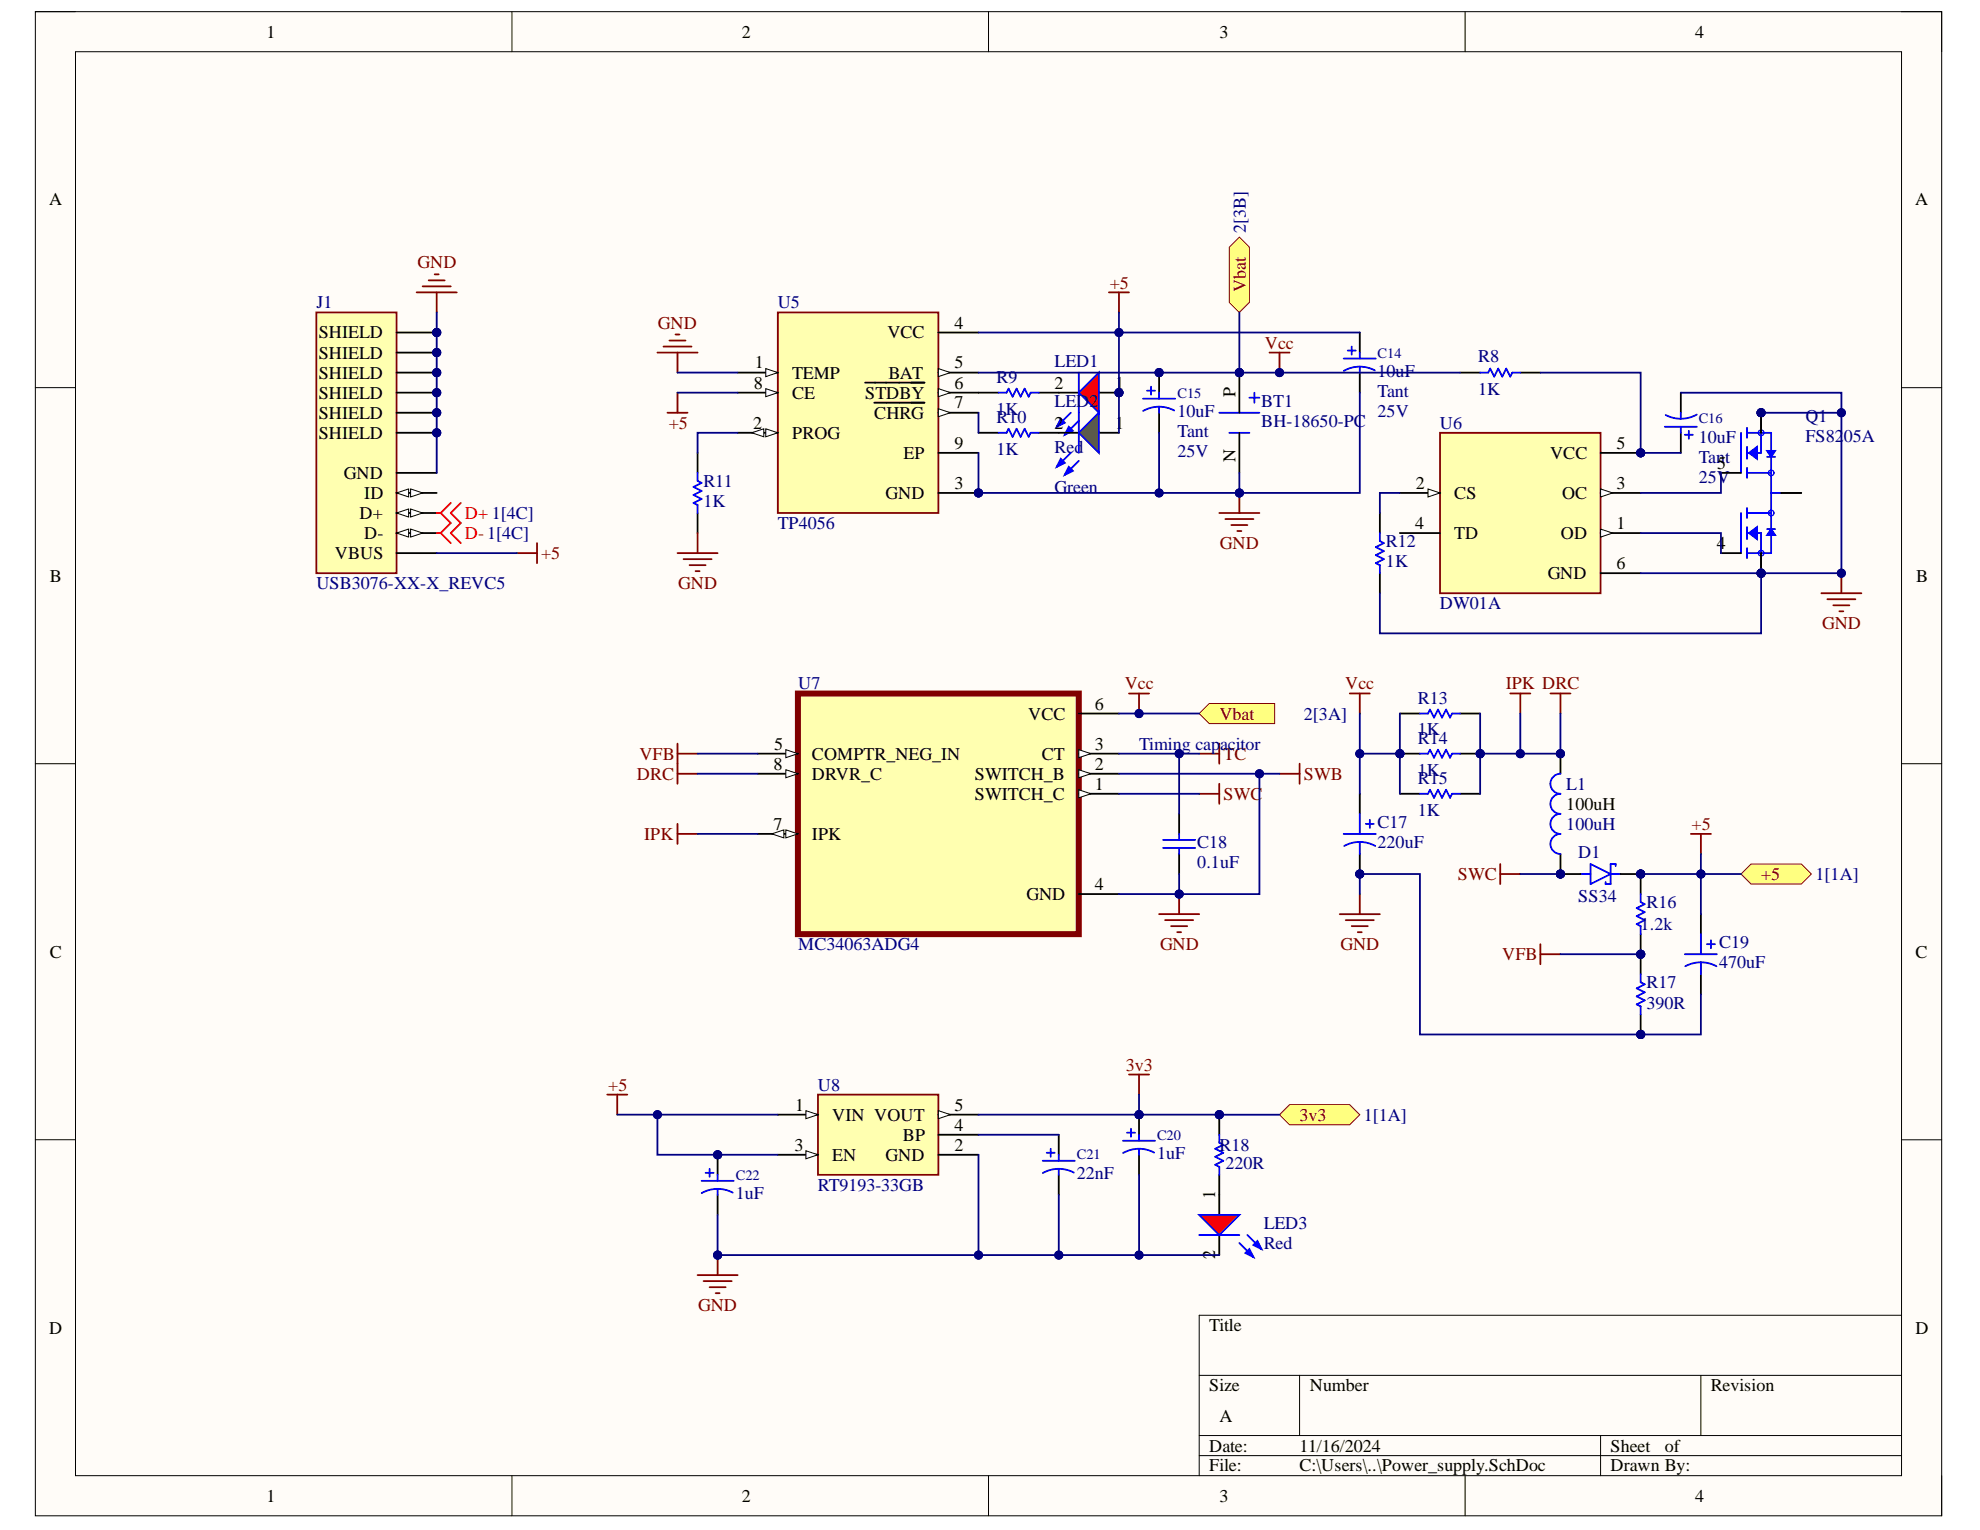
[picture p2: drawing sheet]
<svg xmlns="http://www.w3.org/2000/svg" width="279mm" height="216mm" viewBox="0 0 279 216" stroke-linecap="round" stroke-linejoin="round" font-family="sans-serif">
<defs><g id="words">
<g font-size="2.5">
<text x="37.6" y="5.3">1</text>
<text x="104.7" y="5.3">2</text>
<text x="172.1" y="5.3">3</text>
<text x="239.2" y="5.3">4</text>
<text x="6.9" y="29">A</text>
<text x="270.2" y="29">A</text>
<text x="45" y="47.8">SHIELD</text>
<text x="125.2" y="47.8">VCC</text>
<text x="134.7" y="46.4">4</text>
<text x="45" y="53.4">SHIELD</text>
<text x="45" y="50.6">SHIELD</text>
<text x="106.5" y="52">1</text>
<text x="111.8" y="53.4">TEMP</text>
<text x="125.4" y="53.4">BAT</text>
<text x="134.7" y="52">5</text>
<text x="45" y="59.1">SHIELD</text>
<text x="45" y="56.3">SHIELD</text>
<text x="106.4" y="54.9">8</text>
<text x="111.8" y="56.3">CE</text>
<text x="122.1" y="56.3">STDBY</text>
<text x="123.4" y="59.1">CHRG</text>
<text x="134.7" y="54.9">6</text>
<text x="134.7" y="57.6">7</text>
<text x="148.8" y="54.9">2</text>
<text x="157.4" y="54.9">1</text>
<text x="174.3" y="56" transform="rotate(-90 174.3 56)">P</text>
<text x="45" y="62">SHIELD</text>
<text x="106.3" y="60.5">2</text>
<text x="111.8" y="62">PROG</text>
<text x="127.5" y="64.7">EP</text>
<text x="134.7" y="63.3">9</text>
<text x="148.8" y="60.5">2</text>
<text x="157.4" y="60.5">1</text>
<text x="174.3" y="65.2" transform="rotate(-90 174.3 65.2)">N</text>
<text x="218.7" y="64.7">VCC</text>
<text x="228.1" y="63.3">5</text>
<text x="48.5" y="67.6">GND</text>
<text x="51.4" y="70.4">ID</text>
<text x="125" y="70.4">GND</text>
<text x="134.7" y="69">3</text>
<text x="199.8" y="69">2</text>
<text x="205.2" y="70.4">CS</text>
<text x="220.4" y="70.4">OC</text>
<text x="228.1" y="69">3</text>
<text x="242.3" y="66.2">5</text>
<text x="50.7" y="73.3">D+</text>
<text x="51.4" y="76.1">D-</text>
<text x="199.7" y="74.6">4</text>
<text x="205.2" y="76.1">TD</text>
<text x="220.3" y="76.1">OD</text>
<text x="228.1" y="74.6">1</text>
<text x="242.2" y="77.5">4</text>
<text x="7" y="82.1">B</text>
<text x="47.3" y="78.9">VBUS</text>
<text x="218.4" y="81.7">GND</text>
<text x="228.1" y="80.3">6</text>
<text x="270.4" y="82.1">B</text>
<text x="145.1" y="101.6">VCC</text>
<text x="154.5" y="100.2">6</text>
<text x="109.2" y="105.8">5</text>
<text x="114.6" y="107.2">COMPTR_NEG_IN</text>
<text x="147" y="107.2">CT</text>
<text x="154.5" y="105.8">3</text>
<text x="109.2" y="108.6">8</text>
<text x="114.6" y="110">DRVR_C</text>
<text x="137.6" y="110">SWITCH_B</text>
<text x="137.6" y="112.8">SWITCH_C</text>
<text x="154.5" y="108.6">2</text>
<text x="154.5" y="111.5">1</text>
<text x="109.2" y="117.1">7</text>
<text x="114.6" y="118.5">IPK</text>
<text x="221" y="114.3">100uH</text>
<text x="154.5" y="125.6">4</text>
<text x="144.8" y="127">GND</text>
<text x="7" y="135.1">C</text>
<text x="270.3" y="135.1">C</text>
<text x="112.2" y="156.8">1</text>
<text x="117.4" y="158.1">VIN VOUT</text>
<text x="127.4" y="161">BP</text>
<text x="134.7" y="156.8">5</text>
<text x="134.7" y="159.6">4</text>
<text x="112.1" y="162.4">3</text>
<text x="117.4" y="163.8">EN</text>
<text x="125" y="163.8">GND</text>
<text x="134.7" y="162.4">2</text>
<text x="171.5" y="169.2" transform="rotate(-90 171.5 169.2)">1</text>
<text x="171.5" y="177.7" transform="rotate(-90 171.5 177.7)">2</text>
<text x="6.9" y="188.2">D</text>
<text x="170.6" y="187.9">Title</text>
<text x="270.3" y="188.2">D</text>
<text x="170.6" y="196.3">Size</text>
<text x="184.8" y="196.3">Number</text>
<text x="241.4" y="196.3">Revision</text>
<text x="172.1" y="200.6">A</text>
<text x="170.6" y="204.9">Date:</text>
<text x="170.6" y="207.6">File:</text>
<text x="183.4" y="204.9">11/16/2024</text>
<text x="183.4" y="207.6">C:\Users\..\Power_supply.SchDoc</text>
<text x="227.3" y="204.9">Sheet</text>
<text x="227.3" y="207.6">Drawn By:</text>
<text x="234.9" y="204.9">of</text>
<text x="37.6" y="212">1</text>
<text x="104.7" y="212">2</text>
<text x="172.1" y="212">3</text>
<text x="239.2" y="212">4</text>
</g>
<g font-size="2.5" fill="#000080">
<text x="175.8" y="32.9" transform="rotate(-90 175.8 32.9)">2[3B]</text>
<text x="44.6" y="43.5">J1</text>
<text x="109.7" y="43.5">U5</text>
<text x="148.8" y="51.7">LED1</text>
<text x="194.4" y="53.2">10uF</text>
<text x="208.6" y="51.1">R8</text>
<text x="140.6" y="58.6">1K</text>
<text x="140.6" y="54">R9</text>
<text x="140.6" y="59.7">R10</text>
<text x="148.8" y="57.4">LED2</text>
<text x="166.1" y="58.8">10uF</text>
<text x="178" y="57.4">BT1</text>
<text x="194.4" y="56">Tant</text>
<text x="194.4" y="58.8">25V</text>
<text x="208.6" y="55.7">1K</text>
<text x="254.8" y="59.5">Q1</text>
<text x="140.6" y="64.2">1K</text>
<text x="148.8" y="63.9">Red</text>
<text x="166.1" y="61.6">Tant</text>
<text x="166.1" y="64.5">25V</text>
<text x="178" y="60.3">BH-18650-PC</text>
<text x="203.2" y="60.5">U6</text>
<text x="239.7" y="65.3">Tant</text>
<text x="239.7" y="62.5">10uF</text>
<text x="254.8" y="62.4">FS8205A</text>
<text x="99.3" y="71.6">1K</text>
<text x="99.3" y="68.7">R11</text>
<text x="148.8" y="69.6">Green</text>
<text x="239.7" y="68.1">25V</text>
<text x="109.7" y="74.6">TP4056</text>
<text x="195.6" y="77.2">R12</text>
<text x="44.6" y="83.2">USB3076-XX-X_REVC5</text>
<text x="195.6" y="80">1K</text>
<text x="203.2" y="86">DW01A</text>
<text x="112.6" y="97.3">U7</text>
<text x="184" y="101.6">2[3A]</text>
<text x="200.1" y="99.3">R13</text>
<text x="160.7" y="105.8">Timing capacitor</text>
<text x="200.1" y="103.8">1K</text>
<text x="200.1" y="105">R14</text>
<text x="200.1" y="109.4">1K</text>
<text x="200.1" y="110.6">R15</text>
<text x="221" y="111.5">L1</text>
<text x="168.9" y="119.7">C18</text>
<text x="194.4" y="119.7">220uF</text>
<text x="194.4" y="116.8">C17</text>
<text x="200.1" y="115.1">1K</text>
<text x="221" y="117.1">100uH</text>
<text x="168.9" y="122.5">0.1uF</text>
<text x="222.7" y="121.1">D1</text>
<text x="256.2" y="124.2">1[1A]</text>
<text x="222.7" y="127.3">SS34</text>
<text x="231.5" y="131.2">1.2k</text>
<text x="232.4" y="128.1">R16</text>
<text x="112.6" y="134.1">MC34063ADG4</text>
<text x="242.6" y="136.7">470uF</text>
<text x="242.6" y="133.8">C19</text>
<text x="232.4" y="142.3">390R</text>
<text x="232.4" y="139.4">R17</text>
<text x="115.4" y="153.9">U8</text>
<text x="192.4" y="158.1">1[1A]</text>
<text x="151.9" y="166.3">22nF</text>
<text x="163.3" y="163.5">1uF</text>
<text x="172.1" y="162.4">R18</text>
<text x="172.9" y="165">220R</text>
<text x="103.8" y="169.2">1uF</text>
<text x="115.4" y="168.1">RT9193-33GB</text>
<text x="178.3" y="173.4">LED3</text>
<text x="178.3" y="176.3">Red</text>
</g>
<g font-size="2.5" fill="#800000">
<text x="58.9" y="37.9">GND</text>
<text x="156.6" y="40.7">+5</text>
<text x="175.8" y="41.2" transform="rotate(-90 175.8 41.2)">Vbat</text>
<text x="92.8" y="46.4">GND</text>
<text x="178.5" y="49.2">Vcc</text>
<text x="94.4" y="60.5">+5</text>
<text x="172.1" y="77.5">GND</text>
<text x="76.4" y="78.9">+5</text>
<text x="95.7" y="83.2">GND</text>
<text x="257.1" y="88.8">GND</text>
<text x="158.7" y="97.3">Vcc</text>
<text x="172.1" y="101.6">Vbat</text>
<text x="189.8" y="97.3">Vcc</text>
<text x="212.5" y="97.3">IPK DRC</text>
<text x="90.2" y="107.2">VFB</text>
<text x="172.7" y="107.2">TC</text>
<text x="89.9" y="110">DRC</text>
<text x="172.7" y="112.8">SWC</text>
<text x="184" y="110">SWB</text>
<text x="90.9" y="118.5">IPK</text>
<text x="238.7" y="117.1">+5</text>
<text x="205.7" y="124.2">SWC</text>
<text x="248.5" y="124.2">+5</text>
<text x="163.7" y="134.1">GND</text>
<text x="189.1" y="134.1">GND</text>
<text x="212" y="135.5">VFB</text>
<text x="85.8" y="153.9">+5</text>
<text x="158.9" y="151.1">3v3</text>
<text x="183.4" y="158.1">3v3</text>
<text x="98.5" y="185">GND</text>
</g>
<g font-size="2.5" fill="#f00">
<text x="65.6" y="73.3">D+ 1[4C]</text>
<text x="65.6" y="76.1">D-1[4C]</text>
</g>
<g font-size="2" fill="#000080">
<text x="194.4" y="50.5">C14</text>
<text x="166.1" y="56.1">C15</text>
<text x="239.7" y="59.8">C16</text>
<text x="163.3" y="160.8">C20</text>
<text x="103.8" y="166.5">C22</text>
<text x="151.9" y="163.6">C21</text>
</g>
</g></defs>
<path d="M5 1.6h269v212.3h-269z" fill-rule="evenodd" fill="#fffcf8"/>
<path d="M5 1.6h269v212.3h-269z" fill="none" stroke="#000" stroke-width=".14"/>
<path d="M10.7 7.3h257.6v200.9h-257.6z" fill-rule="evenodd" fill="#fffcf8"/>
<g fill="none" stroke="#000" stroke-width=".14">
<path d="M5 1.6h5.7M10.7 7.3h257.6v200.9h-257.6zM72.2 1.6v5.7M139.5 1.6v5.7M206.7 1.6v5.7M268.3 1.6h5.7v5.7M5 54.7h5.7M268.3 54.7h5.7M5 107.8h5.7M268.3 107.8h5.7M5 160.8h5.7M268.3 160.8h5.7"/>
<path d="M169.2 194.1h99.1M183.4 194.1v8.5M240 194.1v8.5M268.3 185.6h-99.1v22.6M72.2 208.2v5.7M139.5 208.2v5.7M169.2 202.6h99.1M169.2 205.4h99.1M206.7 208.2v5.7M225.9 202.6v5.6M274 208.2v5.7"/>
</g>
<circle cx="174.9" cy="52.6" r=".57" fill="#000080"/>
<circle cx="174.9" cy="52.6" r=".57" fill="none" stroke="#000080" stroke-width=".14"/>
<path d="M172.1 58.2h5.6M176.3 56.1h1.4M177 55.4v1.4M173.5 61.1h2.8" fill="none" stroke="#00f" stroke-width=".25"/>
<path d="M174.9 52.6v5.6" fill="none" stroke="#000" stroke-width=".25"/>
<circle cx="174.9" cy="52.6" r=".57" fill="#000080"/>
<circle cx="174.9" cy="52.6" r=".57" fill="none" stroke="#000080" stroke-width=".14"/>
<path d="M174.9 61.1v5.6" fill="none" stroke="#000" stroke-width=".25"/>
<circle cx="138.1" cy="69.6" r=".57" fill="#000080"/>
<circle cx="138.1" cy="69.6" r=".57" fill="none" stroke="#000080" stroke-width=".14"/>
<path d="M109.8 44.1h22.6v28.3h-22.6z" fill-rule="evenodd" fill="#ffffb0"/>
<path d="M109.8 44.1h22.6v28.3h-22.6z" fill="none" stroke="#800000" stroke-width=".25"/>
<path d="M104.1 52.6h5.7" fill="none" stroke="#000" stroke-width=".25"/>
<path d="M108.1 52l1.7 .6-1.7 .5z" fill="#f8fcff"/>
<path d="M108.1 52l1.7 .6-1.7 .5z" fill="none" stroke="#000" stroke-width=".14"/>
<path d="M104.1 55.4h5.7" fill="none" stroke="#000" stroke-width=".25"/>
<path d="M108.1 54.8l1.7 .6-1.7 .6z" fill="#f8fcff"/>
<path d="M108.1 54.8l1.7 .6-1.7 .6z" fill="none" stroke="#000" stroke-width=".14"/>
<path d="M104.1 61.1h5.7" fill="none" stroke="#000" stroke-width=".25"/>
<path d="M108.1 60.5l1.7 .6-1.7 .5z" fill="#f8fcff"/>
<path d="M108.1 60.5l1.7 .6-1.7 .5z" fill="none" stroke="#000" stroke-width=".14"/>
<path d="M106.1 61.1l1.7-.6v1.1z" fill="#f8fcff"/>
<path d="M106.1 61.1l1.7-.6v1.1z" fill="none" stroke="#000" stroke-width=".14"/>
<path d="M132.4 46.9h5.7M132.4 52.6h5.7" fill="none" stroke="#000" stroke-width=".25"/>
<path d="M132.4 52l1.7 .6-1.7 .5z" fill="#f8fcff"/>
<path d="M132.4 52l1.7 .6-1.7 .5z" fill="none" stroke="#000" stroke-width=".14"/>
<path d="M132.4 55.4h5.7" fill="none" stroke="#000" stroke-width=".25"/>
<path d="M132.4 54.8l1.7 .6-1.7 .6z" fill="#f8fcff"/>
<path d="M132.4 54.8l1.7 .6-1.7 .6z" fill="none" stroke="#000" stroke-width=".14"/>
<path d="M122.1 54h8.4M132.4 58.2h5.7" fill="none" stroke="#000" stroke-width=".25"/>
<path d="M132.4 57.7l1.7 .5-1.7 .6z" fill="#f8fcff"/>
<path d="M132.4 57.7l1.7 .5-1.7 .6z" fill="none" stroke="#000" stroke-width=".14"/>
<path d="M123.4 56.8h7.1M132.4 63.9h5.7M132.4 69.6h5.7" fill="none" stroke="#000" stroke-width=".25"/>
<circle cx="138.1" cy="69.6" r=".57" fill="#000080"/>
<circle cx="138.1" cy="69.6" r=".57" fill="none" stroke="#000080" stroke-width=".14"/>
<g fill="none" stroke="#800000" stroke-width=".25">
<path d="M92.8 49.8h5.6M93.6 48.9h4M94.2 58.2h2.8M94.5 48.1h2.2M95.3 47.2h.6M95.6 49.8v2.8M95.6 55.4v2.8M156.5 41.3h2.8M157.9 41.3v2.8M95.6 78.1h5.7M96.5 78.9h3.9M97.3 79.7h2.3"/>
<path d="M98.4 75.2v2.9M172.1 72.4h5.6M172.9 73.2h4M173.8 74.1h2.2M174.6 74.9h.6M174.9 69.6v2.8M98.1 80.6h.6"/>
</g>
<path d="M98.4 63.9v2.8M98.4 72.4v2.8" fill="none" stroke="#000" stroke-width=".25"/>
<path d="M98.4 66.7v1.2l.6 .2-1.1 .6 1.1 .6-1.1 .5 1.1 .6-1.1 .6 .5 .3v1.1" fill="none" stroke="#00f" stroke-width=".25"/>
<circle cx="174.9" cy="69.6" r=".56" fill="#000080"/>
<circle cx="174.9" cy="69.6" r=".56" fill="none" stroke="#000080" stroke-width=".14"/>
<path d="M138.1 55.4h2.8M146.6 55.4h2.8M138.1 61.1h2.8M146.6 61.1h2.8" fill="none" stroke="#000" stroke-width=".25"/>
<path d="M140.9 55.4h1.1l.3-.6 .6 1.2 .6-1.2 .5 1.2 .6-1.2 .6 1.2 .2-.6h1.2M140.9 61.1h1.1l.3-.6 .6 1.1 .6-1.1 .5 1.1 .6-1.1 .6 1.1 .2-.5h1.2" fill="none" stroke="#00f" stroke-width=".25"/>
<circle cx="157.9" cy="55.4" r=".57" fill="#000080"/>
<circle cx="157.9" cy="55.4" r=".57" fill="none" stroke="#000080" stroke-width=".14"/>
<path d="M155.1 55.4h2.8" fill="none" stroke="#000" stroke-width=".25"/>
<circle cx="157.9" cy="55.4" r=".57" fill="#000080"/>
<circle cx="157.9" cy="55.4" r=".57" fill="none" stroke="#000080" stroke-width=".14"/>
<path d="M149.4 55.4h2.8" fill="none" stroke="#000" stroke-width=".25"/>
<path d="M152.2 55.4l2.9-2.8v5.6z" fill="#f00"/>
<path d="M151.1 58.2l-2 2M152.2 55.4l2.9-2.8v5.6zM152.2 59.4l-1.9 2" fill="none" stroke="#00f" stroke-width=".25"/>
<path d="M149.7 59.1l.6 .6-1.2 .5z" fill="#00f"/>
<path d="M149.7 59.1l.6 .6-1.2 .5z" fill="none" stroke="#00f" stroke-width=".25"/>
<path d="M150.8 60.2l.6 .6-1.1 .6z" fill="#00f"/>
<path d="M152.2 52.6v5.6M150.8 60.2l.6 .6-1.1 .6z" fill="none" stroke="#00f" stroke-width=".25"/>
<path d="M149.4 61.1h2.8M155.1 61.1h2.8" fill="none" stroke="#000" stroke-width=".25"/>
<path d="M152.2 61.1l2.9-2.9v5.7z" fill="#0f0"/>
<path d="M151.1 63.9l-2 2M152.2 61.1l2.9-2.9v5.7zM152.2 65l-1.9 2" fill="none" stroke="#00f" stroke-width=".25"/>
<path d="M149.7 64.7l.6 .6-1.2 .6z" fill="#00f"/>
<path d="M149.7 64.7l.6 .6-1.2 .6z" fill="none" stroke="#00f" stroke-width=".25"/>
<path d="M150.8 65.9l.6 .5-1.1 .6z" fill="#00f"/>
<path d="M152.2 58.2v5.7M150.8 65.9l.6 .5-1.1 .6z" fill="none" stroke="#00f" stroke-width=".25"/>
<circle cx="163.6" cy="52.6" r=".57" fill="#000080"/>
<circle cx="163.6" cy="52.6" r=".57" fill="none" stroke="#000080" stroke-width=".14"/>
<path d="M163.6 52.6v2.8" fill="none" stroke="#000" stroke-width=".25"/>
<circle cx="163.6" cy="52.6" r=".57" fill="#000080"/>
<circle cx="163.6" cy="52.6" r=".57" fill="none" stroke="#000080" stroke-width=".14"/>
<path d="M163.6 58.2v2.9M191.9 46.9v2.9M191.9 52.6v2.8" fill="none" stroke="#000" stroke-width=".25"/>
<g fill="none" stroke="#00f" stroke-width=".25">
<path d="M161.3 56.3h4.5M161.9 55.1h1.1M162.4 54.6v1.1M163.6 57.4l.8 .1 1.3 .4M163.6 57.4l-1 .1-1.3 .5M163.6 55.4v.9M163.6 57.4v.8M189.6 50.6h4.5M190.2 49.5h1.1M190.7 48.9v1.1M191.9 51.7l1.3 .2 .8 .4M191.9 51.7l-1.4 .3-.9 .3"/>
<path d="M191.9 49.8v.8M191.9 51.7v.9"/>
</g>
<circle cx="61.6" cy="61.1" r=".57" fill="#000080"/>
<circle cx="61.6" cy="61.1" r=".57" fill="none" stroke="#000080" stroke-width=".14"/>
<circle cx="61.6" cy="58.2" r=".57" fill="#000080"/>
<circle cx="61.6" cy="58.2" r=".57" fill="none" stroke="#000080" stroke-width=".14"/>
<circle cx="61.6" cy="55.4" r=".57" fill="#000080"/>
<circle cx="61.6" cy="55.4" r=".57" fill="none" stroke="#000080" stroke-width=".14"/>
<circle cx="61.6" cy="52.6" r=".57" fill="#000080"/>
<circle cx="61.6" cy="52.6" r=".57" fill="none" stroke="#000080" stroke-width=".14"/>
<circle cx="61.6" cy="49.8" r=".57" fill="#000080"/>
<circle cx="61.6" cy="49.8" r=".57" fill="none" stroke="#000080" stroke-width=".14"/>
<circle cx="61.6" cy="46.9" r=".57" fill="#000080"/>
<circle cx="61.6" cy="46.9" r=".57" fill="none" stroke="#000080" stroke-width=".14"/>
<path d="M44.6 44.1h11.4v36.8h-11.4z" fill-rule="evenodd" fill="#ffffb0"/>
<path d="M44.6 44.1h11.4v36.8h-11.4z" fill="none" stroke="#800000" stroke-width=".25"/>
<path d="M56 78.1h5.6M56 75.2h5.6" fill="none" stroke="#000" stroke-width=".25"/>
<path d="M56 75.2l1.7-.5v1.1z" fill="#f8fcff"/>
<path d="M56 75.2l1.7-.5v1.1z" fill="none" stroke="#000" stroke-width=".14"/>
<path d="M57.9 74.7l1.7 .5-1.7 .6z" fill="#f8fcff"/>
<path d="M57.9 74.7l1.7 .5-1.7 .6z" fill="none" stroke="#000" stroke-width=".14"/>
<path d="M56 72.4h5.6" fill="none" stroke="#000" stroke-width=".25"/>
<path d="M56 72.4l1.7-.6v1.2z" fill="#f8fcff"/>
<path d="M56 72.4l1.7-.6v1.2z" fill="none" stroke="#000" stroke-width=".14"/>
<path d="M57.9 71.8l1.7 .6-1.7 .6z" fill="#f8fcff"/>
<path d="M57.9 71.8l1.7 .6-1.7 .6z" fill="none" stroke="#000" stroke-width=".14"/>
<path d="M56 69.6h5.6" fill="none" stroke="#000" stroke-width=".25"/>
<path d="M56 69.6l1.7-.6v1.1z" fill="#f8fcff"/>
<path d="M56 69.6l1.7-.6v1.1z" fill="none" stroke="#000" stroke-width=".14"/>
<path d="M57.9 69l1.7 .6-1.7 .5z" fill="#f8fcff"/>
<path d="M57.9 69l1.7 .6-1.7 .5z" fill="none" stroke="#000" stroke-width=".14"/>
<path d="M56 66.7h5.6M56 61.1h5.6" fill="none" stroke="#000" stroke-width=".25"/>
<circle cx="61.6" cy="61.1" r=".57" fill="#000080"/>
<circle cx="61.6" cy="61.1" r=".57" fill="none" stroke="#000080" stroke-width=".14"/>
<path d="M56 58.2h5.6" fill="none" stroke="#000" stroke-width=".25"/>
<circle cx="61.6" cy="58.2" r=".57" fill="#000080"/>
<circle cx="61.6" cy="58.2" r=".57" fill="none" stroke="#000080" stroke-width=".14"/>
<path d="M56 55.4h5.6" fill="none" stroke="#000" stroke-width=".25"/>
<circle cx="61.6" cy="55.4" r=".57" fill="#000080"/>
<circle cx="61.6" cy="55.4" r=".57" fill="none" stroke="#000080" stroke-width=".14"/>
<path d="M56 52.6h5.6" fill="none" stroke="#000" stroke-width=".25"/>
<circle cx="61.6" cy="52.6" r=".57" fill="#000080"/>
<circle cx="61.6" cy="52.6" r=".57" fill="none" stroke="#000080" stroke-width=".14"/>
<path d="M56 49.8h5.6" fill="none" stroke="#000" stroke-width=".25"/>
<circle cx="61.6" cy="49.8" r=".57" fill="#000080"/>
<circle cx="61.6" cy="49.8" r=".57" fill="none" stroke="#000080" stroke-width=".14"/>
<path d="M56 46.9h5.6" fill="none" stroke="#000" stroke-width=".25"/>
<circle cx="61.6" cy="46.9" r=".57" fill="#000080"/>
<circle cx="61.6" cy="46.9" r=".57" fill="none" stroke="#000080" stroke-width=".14"/>
<path d="M60.5 39.6h2.3M61.3 38.7h.6M58.8 41.3h5.7M59.6 40.4h4M61.6 41.3v2.8" fill="none" stroke="#800000" stroke-width=".25"/>
<path d="M115.4 154.5h17v11.3h-17z" fill-rule="evenodd" fill="#ffffb0"/>
<path d="M115.4 154.5h17v11.3h-17z" fill="none" stroke="#800000" stroke-width=".25"/>
<path d="M109.8 157.3h5.6" fill="none" stroke="#000" stroke-width=".25"/>
<path d="M113.7 156.7l1.7 .6-1.7 .6z" fill="#f8fcff"/>
<path d="M113.7 156.7l1.7 .6-1.7 .6z" fill="none" stroke="#000" stroke-width=".14"/>
<path d="M109.8 162.9h5.6" fill="none" stroke="#000" stroke-width=".25"/>
<path d="M113.7 162.4l1.7 .5-1.7 .6z" fill="#f8fcff"/>
<path d="M113.7 162.4l1.7 .5-1.7 .6z" fill="none" stroke="#000" stroke-width=".14"/>
<path d="M132.4 157.3h5.7" fill="none" stroke="#000" stroke-width=".25"/>
<path d="M132.4 156.7l1.7 .6-1.7 .6z" fill="#f8fcff"/>
<path d="M132.4 156.7l1.7 .6-1.7 .6z" fill="none" stroke="#000" stroke-width=".14"/>
<path d="M132.4 160.1h5.7M132.4 162.9h5.7" fill="none" stroke="#000" stroke-width=".25"/>
<path d="M173.5 34.9l1.4-1.4 1.4 1.4v7.8l-1.4 1.4-1.4-1.4z" fill-rule="evenodd" fill="#ffff80"/>
<path d="M173.5 34.9l1.4-1.4 1.4 1.4v7.8l-1.4 1.4-1.4-1.4z" fill="none" stroke="#800000" stroke-width=".14"/>
<circle cx="101.3" cy="163" r=".57" fill="#000080"/>
<circle cx="101.3" cy="163" r=".57" fill="none" stroke="#000080" stroke-width=".14"/>
<path d="M101.3 162.9v2.9" fill="none" stroke="#000" stroke-width=".25"/>
<circle cx="101.3" cy="163" r=".57" fill="#000080"/>
<circle cx="101.3" cy="163" r=".57" fill="none" stroke="#000080" stroke-width=".14"/>
<path d="M101.3 168.6v2.8" fill="none" stroke="#000" stroke-width=".25"/>
<path d="M99 166.6h4.5M99.6 165.5h1.1M100.1 164.9v1.2M101.3 167.8h.8l1.3 .5M101.3 167.8l-1 .1-1.3 .5M101.3 165.8v.8M101.3 167.8v.8" fill="none" stroke="#00f" stroke-width=".25"/>
<path d="M98.4 179.9h5.7M101.3 177.1v2.8M99.3 180.8h3.9M100.1 181.6h2.3M101 182.5h.5" fill="none" stroke="#800000" stroke-width=".25"/>
<circle cx="101.3" cy="177.1" r=".57" fill="#000080"/>
<circle cx="101.3" cy="177.1" r=".57" fill="none" stroke="#000080" stroke-width=".14"/>
<path d="M149.4 160.1v2.8M149.4 165.8v2.8" fill="none" stroke="#000" stroke-width=".25"/>
<path d="M147.1 163.8h4.6M147.7 162.7h1.1M148.3 162.1v1.1M149.4 164.9l1.3 .2 .8 .4M149.4 164.9l-1.4 .3-.8 .3M149.4 162.9v.9M149.4 164.9v.9" fill="none" stroke="#00f" stroke-width=".25"/>
<circle cx="160.7" cy="157.3" r=".57" fill="#000080"/>
<circle cx="160.7" cy="157.3" r=".57" fill="none" stroke="#000080" stroke-width=".14"/>
<path d="M160.7 157.3v2.8" fill="none" stroke="#000" stroke-width=".25"/>
<circle cx="160.7" cy="157.3" r=".57" fill="#000080"/>
<circle cx="160.7" cy="157.3" r=".57" fill="none" stroke="#000080" stroke-width=".14"/>
<path d="M160.7 162.9v2.9" fill="none" stroke="#000" stroke-width=".25"/>
<path d="M159 159.8h1.2M159.6 159.3v1.1M158.5 161h4.5M160.7 162.1l1.3 .2 .9 .3M160.7 162.1l-.9 .1-1.3 .5M160.7 160.1v.9M160.7 162.1v.8" fill="none" stroke="#00f" stroke-width=".25"/>
<path d="M159.3 151.6h2.8M160.7 151.6v2.9" fill="none" stroke="#800000" stroke-width=".25"/>
<circle cx="231.5" cy="63.9" r=".56" fill="#000080"/>
<circle cx="231.5" cy="63.9" r=".56" fill="none" stroke="#000080" stroke-width=".14"/>
<path d="M203.2 61.1h22.7v22.6h-22.7z" fill-rule="evenodd" fill="#ffffb0"/>
<path d="M203.2 61.1h22.7v22.6h-22.7z" fill="none" stroke="#800000" stroke-width=".25"/>
<path d="M197.5 69.6h5.7" fill="none" stroke="#000" stroke-width=".25"/>
<path d="M201.5 69l1.7 .6-1.7 .5z" fill="#f8fcff"/>
<path d="M201.5 69l1.7 .6-1.7 .5z" fill="none" stroke="#000" stroke-width=".14"/>
<path d="M197.5 75.2h5.7M225.9 63.9h5.6" fill="none" stroke="#000" stroke-width=".25"/>
<circle cx="231.5" cy="63.9" r=".56" fill="#000080"/>
<circle cx="231.5" cy="63.9" r=".56" fill="none" stroke="#000080" stroke-width=".14"/>
<path d="M225.9 69.6h5.6" fill="none" stroke="#000" stroke-width=".25"/>
<path d="M225.9 69l1.7 .6-1.7 .5z" fill="#f8fcff"/>
<path d="M225.9 69l1.7 .6-1.7 .5z" fill="none" stroke="#000" stroke-width=".14"/>
<path d="M225.9 75.2h5.6" fill="none" stroke="#000" stroke-width=".25"/>
<path d="M225.9 74.7l1.7 .5-1.7 .6z" fill="#f8fcff"/>
<path d="M225.9 74.7l1.7 .5-1.7 .6z" fill="none" stroke="#000" stroke-width=".14"/>
<path d="M237.2 55.4v2.8M237.2 61.1v2.8M225.9 80.9h5.6" fill="none" stroke="#000" stroke-width=".25"/>
<path d="M235 58.6l.9 .3 1.3 .2M237.2 58.2v.9M239.4 58.5l-.8 .4-1.4 .2M234.9 60.2h4.6M237.2 60.2v.9M237.8 61.4h1.1M238.3 60.8v1.1" fill="none" stroke="#00f" stroke-width=".25"/>
<path d="M257 83.7h5.7M257.9 84.6h3.9M258.7 85.4h2.3M259.6 86.3h.5M259.8 80.9v2.8" fill="none" stroke="#800000" stroke-width=".25"/>
<circle cx="259.8" cy="80.9" r=".57" fill="#000080"/>
<circle cx="259.8" cy="80.9" r=".57" fill="none" stroke="#000080" stroke-width=".14"/>
<path d="M206 52.6h2.9M214.5 52.6h2.9M194.7 72.4v2.8M194.7 80.9v2.8" fill="none" stroke="#000" stroke-width=".25"/>
<path d="M208.9 52.6h1.1l.3-.6 .6 1.1 .5-1.1 .6 1.1 .5-1.1 .6 1.1 .3-.5h1.1M194.7 75.2v1.2l.6 .2-1.2 .6 1.2 .6-1.2 .5 1.2 .6-1.2 .6 .6 .3v1.1" fill="none" stroke="#00f" stroke-width=".25"/>
<path d="M72.9 78.1h2.9M75.8 76.6v2.9" fill="none" stroke="#800000" stroke-width=".25"/>
<path d="M112.6 97.9h39.6v33.9h-39.6z" fill-rule="evenodd" fill="#ffffb0"/>
<path d="M112.6 97.9h39.6v33.9h-39.6z" fill="none" stroke="#800000" stroke-width=".84"/>
<path d="M106.9 106.4h5.7" fill="none" stroke="#000" stroke-width=".25"/>
<path d="M110.9 105.8l1.7 .6-1.7 .5z" fill="#f8fcff"/>
<path d="M110.9 105.8l1.7 .6-1.7 .5z" fill="none" stroke="#000" stroke-width=".14"/>
<path d="M106.9 109.2h5.7" fill="none" stroke="#000" stroke-width=".25"/>
<path d="M110.9 108.6l1.7 .6-1.7 .5z" fill="#f8fcff"/>
<path d="M110.9 108.6l1.7 .6-1.7 .5z" fill="none" stroke="#000" stroke-width=".14"/>
<path d="M106.9 117.7h5.7" fill="none" stroke="#000" stroke-width=".25"/>
<path d="M110.9 117.1l1.7 .6-1.7 .5z" fill="#f8fcff"/>
<path d="M110.9 117.1l1.7 .6-1.7 .5z" fill="none" stroke="#000" stroke-width=".14"/>
<path d="M108.9 117.7l1.7-.6v1.1z" fill="#f8fcff"/>
<path d="M108.9 117.7l1.7-.6v1.1z" fill="none" stroke="#000" stroke-width=".14"/>
<path d="M152.2 100.7h5.7M152.2 106.4h5.7" fill="none" stroke="#000" stroke-width=".25"/>
<path d="M152.2 105.8l1.7 .6-1.7 .5z" fill="#f8fcff"/>
<path d="M152.2 105.8l1.7 .6-1.7 .5z" fill="none" stroke="#000" stroke-width=".14"/>
<path d="M152.2 109.2h5.7" fill="none" stroke="#000" stroke-width=".25"/>
<path d="M152.2 108.6l1.7 .6-1.7 .5z" fill="#f8fcff"/>
<path d="M152.2 108.6l1.7 .6-1.7 .5z" fill="none" stroke="#000" stroke-width=".14"/>
<path d="M152.2 112h5.7" fill="none" stroke="#000" stroke-width=".25"/>
<path d="M152.2 111.4l1.7 .6-1.7 .6z" fill="#f8fcff"/>
<path d="M152.2 111.4l1.7 .6-1.7 .6z" fill="none" stroke="#000" stroke-width=".14"/>
<path d="M152.2 126.2h5.7M172.1 168.6v2.8M172.1 174.3v2.8" fill="none" stroke="#000" stroke-width=".25"/>
<path d="M169.2 171.4h5.7l-2.8 2.9z" fill="#f00"/>
<path d="M169.2 171.4h5.7l-2.8 2.9zM174.9 175.4l2 2M176 174.3l2 2" fill="none" stroke="#00f" stroke-width=".25"/>
<path d="M175.7 176.8l.6-.5 .6 1.1z" fill="#00f"/>
<path d="M175.7 176.8l.6-.5 .6 1.1z" fill="none" stroke="#00f" stroke-width=".25"/>
<path d="M177.4 175.1l.6 1.2-1.1-.6z" fill="#00f"/>
<path d="M169.2 174.3h5.7M177.4 175.1l.6 1.2-1.1-.6z" fill="none" stroke="#00f" stroke-width=".25"/>
<circle cx="172.1" cy="157.3" r=".57" fill="#000080"/>
<circle cx="172.1" cy="157.3" r=".57" fill="none" stroke="#000080" stroke-width=".14"/>
<path d="M172.1 157.3v2.8M172.1 165.8v2.8" fill="none" stroke="#000" stroke-width=".25"/>
<circle cx="172.1" cy="157.3" r=".57" fill="#000080"/>
<circle cx="172.1" cy="157.3" r=".57" fill="none" stroke="#000080" stroke-width=".14"/>
<path d="M172.1 160.1v1.2l.5 .2-1.1 .6 1.1 .6-1.1 .5 1.1 .6-1.1 .6 .6 .3v1.1" fill="none" stroke="#00f" stroke-width=".25"/>
<path d="M85.7 154.5h2.8M87.1 154.5v2.8" fill="none" stroke="#800000" stroke-width=".25"/>
<path d="M169.2 100.7l1.4-1.4h9.3v2.8h-9.3z" fill-rule="evenodd" fill="#ffff80"/>
<path d="M169.2 100.7l1.4-1.4h9.3v2.8h-9.3z" fill="none" stroke="#800000" stroke-width=".14"/>
<path d="M159.3 97.9h2.8M160.7 97.9v2.8" fill="none" stroke="#800000" stroke-width=".25"/>
<circle cx="160.7" cy="100.7" r=".57" fill="#000080"/>
<circle cx="160.7" cy="100.7" r=".57" fill="none" stroke="#000080" stroke-width=".14"/>
<path d="M190.5 97.9h2.8M191.9 97.9v2.8" fill="none" stroke="#800000" stroke-width=".25"/>
<circle cx="191.9" cy="123.3" r=".57" fill="#000080"/>
<circle cx="191.9" cy="123.3" r=".57" fill="none" stroke="#000080" stroke-width=".14"/>
<path d="M191.9 112v2.8M191.9 120.5v2.8" fill="none" stroke="#000" stroke-width=".25"/>
<circle cx="191.9" cy="123.3" r=".57" fill="#000080"/>
<circle cx="191.9" cy="123.3" r=".57" fill="none" stroke="#000080" stroke-width=".14"/>
<path d="M189.6 117.7h4.5M191.9 118.8l.9 .1 1.3 .5M191.9 118.8l-.9 .1-1.3 .5M191.9 114.8v2.9M191.9 118.8v1.7M192.7 116.3h1.2M193.3 115.7v1.1M200.4 100.7h1.1l.3-.6 .6 1.2 .5-1.2 .6 1.2 .6-1.2 .5 1.2 .3-.6h1.1" fill="none" stroke="#00f" stroke-width=".25"/>
<g fill="none" stroke="#800000" stroke-width=".25">
<path d="M95.6 104.9v5.7M95.6 116.3v2.8M95.6 109.2h2.8M95.6 117.7h2.8M95.6 106.4h2.8M169.2 106.4h2.9M169.2 112h2.9M172.1 104.9v2.9M172.1 110.6v2.8M180.6 109.2h2.8M183.4 107.8v2.8M189 129h5.7"/>
<path d="M189.9 129.8h4M190.7 130.7h2.3M191.6 131.5h.6M191.9 126.2v2.8"/>
</g>
<path d="M197.5 100.7h2.9M206 100.7h2.9" fill="none" stroke="#000" stroke-width=".25"/>
<circle cx="208.9" cy="106.4" r=".56" fill="#000080"/>
<circle cx="208.9" cy="106.4" r=".56" fill="none" stroke="#000080" stroke-width=".14"/>
<circle cx="197.5" cy="106.4" r=".56" fill="#000080"/>
<circle cx="197.5" cy="106.4" r=".56" fill="none" stroke="#000080" stroke-width=".14"/>
<path d="M206 106.4h2.9" fill="none" stroke="#000" stroke-width=".25"/>
<circle cx="208.9" cy="106.4" r=".56" fill="#000080"/>
<circle cx="208.9" cy="106.4" r=".56" fill="none" stroke="#000080" stroke-width=".14"/>
<path d="M197.5 106.4h2.9" fill="none" stroke="#000" stroke-width=".25"/>
<circle cx="197.5" cy="106.4" r=".56" fill="#000080"/>
<circle cx="197.5" cy="106.4" r=".56" fill="none" stroke="#000080" stroke-width=".14"/>
<path d="M200.4 106.4h1.1l.3-.6 .6 1.1 .5-1.1 .6 1.1 .6-1.1 .5 1.1 .3-.5h1.1M200.4 112h1.1l.3-.6 .6 1.2 .5-1.2 .6 1.2 .6-1.2 .5 1.2 .3-.6h1.1" fill="none" stroke="#00f" stroke-width=".25"/>
<path d="M197.5 112h2.9M206 112h2.9" fill="none" stroke="#000" stroke-width=".25"/>
<path d="M213.1 97.9h2.8M214.5 97.9v2.8M218.8 97.9h2.8M220.2 97.9v2.8" fill="none" stroke="#800000" stroke-width=".25"/>
<circle cx="220.2" cy="123.3" r=".57" fill="#000080"/>
<circle cx="220.2" cy="123.3" r=".57" fill="none" stroke="#000080" stroke-width=".14"/>
<circle cx="220.2" cy="106.4" r=".57" fill="#000080"/>
<circle cx="220.2" cy="106.4" r=".57" fill="none" stroke="#000080" stroke-width=".14"/>
<path d="M220.2 120.5v2.8" fill="none" stroke="#000" stroke-width=".25"/>
<circle cx="220.2" cy="123.3" r=".57" fill="#000080"/>
<circle cx="220.2" cy="123.3" r=".57" fill="none" stroke="#000080" stroke-width=".14"/>
<path d="M220.2 106.4v2.8" fill="none" stroke="#000" stroke-width=".25"/>
<circle cx="220.2" cy="106.4" r=".57" fill="#000080"/>
<circle cx="220.2" cy="106.4" r=".57" fill="none" stroke="#000080" stroke-width=".14"/>
<path d="M164.1 118.5h4.6M164.1 119.7h4.6M166.4 117.7v.8M166.4 119.7v.8M220.2 109.2a1.42 1.42 0 0 0-1.4 1.4 1.42 1.42 0 0 0 1.4 1.4 1.42 1.42 0 0 0-1.4 1.4 1.42 1.42 0 0 0 1.4 1.4 1.42 1.42 0 0 0-1.4 1.5 1.42 1.42 0 0 0 1.4 1.4 1.42 1.42 0 0 0-1.4 1.4 1.42 1.42 0 0 0 1.4 1.4" fill="none" stroke="#00f" stroke-width=".25"/>
<path d="M211.7 121.9v2.9M211.7 123.3h2.8" fill="none" stroke="#800000" stroke-width=".25"/>
<path d="M166.4 114.8v2.9M166.4 120.5v2.8" fill="none" stroke="#000" stroke-width=".25"/>
<circle cx="220.2" cy="123.3" r=".57" fill="#000080"/>
<circle cx="220.2" cy="123.3" r=".57" fill="none" stroke="#000080" stroke-width=".14"/>
<circle cx="231.5" cy="123.3" r=".56" fill="#000080"/>
<circle cx="231.5" cy="123.3" r=".56" fill="none" stroke="#000080" stroke-width=".14"/>
<path d="M223 123.3h1.4M224.4 121.9l2.9 1.4-2.9 1.5zM227.3 123.3h1.4M228 122.2v-.3h-.7v2.9h-.7v-.3" fill="none" stroke="#00f" stroke-width=".25"/>
<path d="M220.2 123.3h2.8" fill="none" stroke="#000" stroke-width=".25"/>
<circle cx="220.2" cy="123.3" r=".57" fill="#000080"/>
<circle cx="220.2" cy="123.3" r=".57" fill="none" stroke="#000080" stroke-width=".14"/>
<path d="M228.7 123.3h2.8" fill="none" stroke="#000" stroke-width=".25"/>
<circle cx="231.5" cy="123.3" r=".56" fill="#000080"/>
<circle cx="231.5" cy="123.3" r=".56" fill="none" stroke="#000080" stroke-width=".14"/>
<circle cx="231.5" cy="123.3" r=".56" fill="#000080"/>
<circle cx="231.5" cy="123.3" r=".56" fill="none" stroke="#000080" stroke-width=".14"/>
<circle cx="231.5" cy="134.7" r=".56" fill="#000080"/>
<circle cx="231.5" cy="134.7" r=".56" fill="none" stroke="#000080" stroke-width=".14"/>
<path d="M231.5 123.3v2.9" fill="none" stroke="#000" stroke-width=".25"/>
<circle cx="231.5" cy="123.3" r=".56" fill="#000080"/>
<circle cx="231.5" cy="123.3" r=".56" fill="none" stroke="#000080" stroke-width=".14"/>
<path d="M231.5 131.8v2.9" fill="none" stroke="#000" stroke-width=".25"/>
<circle cx="231.5" cy="134.7" r=".56" fill="#000080"/>
<circle cx="231.5" cy="134.7" r=".56" fill="none" stroke="#000080" stroke-width=".14"/>
<path d="M231.5 126.2v1.1l.6 .3-1.1 .5 1.1 .6-1.1 .6 1.1 .5-1.1 .6 .5 .3v1.1" fill="none" stroke="#00f" stroke-width=".25"/>
<circle cx="231.5" cy="134.7" r=".56" fill="#000080"/>
<circle cx="231.5" cy="134.7" r=".56" fill="none" stroke="#000080" stroke-width=".14"/>
<circle cx="231.5" cy="146" r=".57" fill="#000080"/>
<circle cx="231.5" cy="146" r=".57" fill="none" stroke="#000080" stroke-width=".14"/>
<path d="M231.5 134.7v2.8" fill="none" stroke="#000" stroke-width=".25"/>
<circle cx="231.5" cy="134.7" r=".56" fill="#000080"/>
<circle cx="231.5" cy="134.7" r=".56" fill="none" stroke="#000080" stroke-width=".14"/>
<path d="M231.5 143.1v2.9" fill="none" stroke="#000" stroke-width=".25"/>
<circle cx="231.5" cy="146" r=".57" fill="#000080"/>
<circle cx="231.5" cy="146" r=".57" fill="none" stroke="#000080" stroke-width=".14"/>
<path d="M231.5 137.5v1.1l.6 .3-1.1 .6 1.1 .5-1.1 .6 1.1 .6-1.1 .5 .5 .3v1.1M237.8 134.7h4.5M240 135.8l1.4 .2 .8 .4M240 135.8l-1.3 .2-.9 .4M240 131.8v2.9M240 135.8v1.7M240.9 133.2h1.1M241.4 132.7v1.1" fill="none" stroke="#00f" stroke-width=".25"/>
<path d="M238.6 117.7h2.8M240 117.7v2.8M163.6 129h5.6M164.4 129.8h4M165.3 130.7h2.2M166.1 131.5h.6M166.4 126.2v2.8M217.4 133.2v2.9M217.4 134.7h2.8" fill="none" stroke="#800000" stroke-width=".25"/>
<path d="M240 129v2.8M240 137.5v2.8" fill="none" stroke="#000" stroke-width=".25"/>
<circle cx="166.4" cy="126.2" r=".57" fill="#000080"/>
<circle cx="166.4" cy="126.2" r=".57" fill="none" stroke="#000080" stroke-width=".14"/>
<path d="M179.1 49.8h2.9M180.6 49.8v2.8" fill="none" stroke="#800000" stroke-width=".25"/>
<circle cx="180.6" cy="52.6" r=".57" fill="#000080"/>
<circle cx="180.6" cy="52.6" r=".57" fill="none" stroke="#000080" stroke-width=".14"/>
<path d="M180.6 157.3l1.4-1.4h8.5l1.4 1.4-1.4 1.4h-8.5z" fill-rule="evenodd" fill="#ffff80"/>
<path d="M180.6 157.3l1.4-1.4h8.5l1.4 1.4-1.4 1.4h-8.5z" fill="none" stroke="#800000" stroke-width=".14"/>
<path d="M245.7 123.3l1.4-1.4h7.1l1.4 1.4-1.4 1.5h-7.1z" fill-rule="evenodd" fill="#ffff80"/>
<path d="M245.7 123.3l1.4-1.4h7.1l1.4 1.4-1.4 1.5h-7.1z" fill="none" stroke="#800000" stroke-width=".14"/>
<path d="M61.6 72.4h.6M61.6 75.2h.6M62.2 72.4l1.4 1.4-1.4 1.4M62.2 75.2l1.4 1.4M63.6 71l-1.4 1.4M65 71l-1.4 1.4 1.4 1.4-1.4 1.4 1.4 1.4" fill="none" stroke="#f00" stroke-width=".25"/>
<circle cx="248.5" cy="58.2" r=".57" fill="#000080"/>
<circle cx="248.5" cy="58.2" r=".57" fill="none" stroke="#000080" stroke-width=".14"/>
<circle cx="248.5" cy="58.2" r=".57" fill="#000080"/>
<circle cx="248.5" cy="58.2" r=".57" fill="none" stroke="#000080" stroke-width=".14"/>
<circle cx="248.5" cy="80.9" r=".57" fill="#000080"/>
<circle cx="248.5" cy="80.9" r=".57" fill="none" stroke="#000080" stroke-width=".14"/>
<circle cx="248.5" cy="80.9" r=".57" fill="#000080"/>
<circle cx="248.5" cy="80.9" r=".57" fill="none" stroke="#000080" stroke-width=".14"/>
<g fill="none" stroke="#00f" stroke-width=".25">
<path d="M245.7 61.1v5.6M245.7 72.4v5.7M246.5 60.4v1.4M246.5 63.1v1.7M246.5 66v1.4M246.5 71.7v1.4M246.5 74.4v1.7M246.5 77.3v1.5M246.5 75.2h2v2.9M246.5 61.1h3.4v17h-3.4M246.5 72.4h3.4M246.5 66.7h3.4"/>
<path d="M248.5 61.1v2.8h-2M249.4 74.7h1.1M249.4 64.5h1.1M249.9 69.6h1.4"/>
</g>
<path d="M249.9 74.7l.6 .8h-1.1z" fill="#00f"/>
<path d="M249.9 74.7l.6 .8h-1.1z" fill="none" stroke="#00f" stroke-width=".25"/>
<path d="M246.8 75.2l1.1-.8v1.7z" fill="#00f"/>
<path d="M246.8 75.2l1.1-.8v1.7z" fill="none" stroke="#00f" stroke-width=".25"/>
<path d="M246.8 63.9l1.1-.8v1.7z" fill="#00f"/>
<path d="M246.8 63.9l1.1-.8v1.7z" fill="none" stroke="#00f" stroke-width=".25"/>
<path d="M249.4 63.6h1.1l-.6 .9z" fill="#00f"/>
<path d="M249.4 63.6h1.1l-.6 .9z" fill="none" stroke="#00f" stroke-width=".25"/>
<g fill="none" stroke="#00f" stroke-width=".14">
<circle cx="248.5" cy="61.1" r=".4"/>
<circle cx="248.5" cy="78.1" r=".4"/>
<circle cx="249.9" cy="66.7" r=".4"/>
<circle cx="249.9" cy="72.4" r=".4"/>
</g>
<path d="M248.5 58.2v2.9M242.8 66.7h2.9M242.8 78.1h2.9" fill="none" stroke="#000" stroke-width=".25"/>
<circle cx="248.5" cy="58.2" r=".57" fill="#000080"/>
<circle cx="248.5" cy="58.2" r=".57" fill="none" stroke="#000080" stroke-width=".14"/>
<path d="M248.5 58.2v2.9" fill="none" stroke="#000" stroke-width=".25"/>
<circle cx="248.5" cy="58.2" r=".57" fill="#000080"/>
<circle cx="248.5" cy="58.2" r=".57" fill="none" stroke="#000080" stroke-width=".14"/>
<path d="M248.5 78.1v2.8M251.3 69.6h2.9" fill="none" stroke="#000" stroke-width=".25"/>
<circle cx="248.5" cy="80.9" r=".57" fill="#000080"/>
<circle cx="248.5" cy="80.9" r=".57" fill="none" stroke="#000080" stroke-width=".14"/>
<path d="M248.5 78.1v2.8" fill="none" stroke="#000" stroke-width=".25"/>
<circle cx="248.5" cy="80.9" r=".57" fill="#000080"/>
<circle cx="248.5" cy="80.9" r=".57" fill="none" stroke="#000080" stroke-width=".14"/>
<path d="M95.6 52.6h8.5M95.6 55.4h8.5M138.1 52.6h36.8M104.1 61.1h-5.7v2.8" fill="none" stroke="#000080" stroke-width=".25"/>
<circle cx="163.6" cy="52.6" r=".57" fill="#000080"/>
<circle cx="163.6" cy="52.6" r=".57" fill="none" stroke="#000080" stroke-width=".14"/>
<circle cx="174.9" cy="52.6" r=".57" fill="#000080"/>
<circle cx="174.9" cy="52.6" r=".57" fill="none" stroke="#000080" stroke-width=".14"/>
<path d="M174.9 66.7v2.9h-36.8" fill="none" stroke="#000080" stroke-width=".25"/>
<circle cx="174.9" cy="69.6" r=".56" fill="#000080"/>
<circle cx="174.9" cy="69.6" r=".56" fill="none" stroke="#000080" stroke-width=".14"/>
<circle cx="163.6" cy="69.6" r=".57" fill="#000080"/>
<circle cx="163.6" cy="69.6" r=".57" fill="none" stroke="#000080" stroke-width=".14"/>
<circle cx="138.1" cy="69.6" r=".57" fill="#000080"/>
<circle cx="138.1" cy="69.6" r=".57" fill="none" stroke="#000080" stroke-width=".14"/>
<path d="M138.1 63.9v5.7" fill="none" stroke="#000080" stroke-width=".25"/>
<circle cx="138.1" cy="69.6" r=".57" fill="#000080"/>
<circle cx="138.1" cy="69.6" r=".57" fill="none" stroke="#000080" stroke-width=".14"/>
<path d="M138.1 58.2v2.9M157.9 55.4v5.7" fill="none" stroke="#000080" stroke-width=".25"/>
<circle cx="157.9" cy="55.4" r=".57" fill="#000080"/>
<circle cx="157.9" cy="55.4" r=".57" fill="none" stroke="#000080" stroke-width=".14"/>
<path d="M163.6 61.1v8.5" fill="none" stroke="#000080" stroke-width=".25"/>
<circle cx="163.6" cy="69.6" r=".57" fill="#000080"/>
<circle cx="163.6" cy="69.6" r=".57" fill="none" stroke="#000080" stroke-width=".14"/>
<path d="M138.1 46.9h53.8" fill="none" stroke="#000080" stroke-width=".25"/>
<circle cx="157.9" cy="46.9" r=".57" fill="#000080"/>
<circle cx="157.9" cy="46.9" r=".57" fill="none" stroke="#000080" stroke-width=".14"/>
<path d="M157.9 44.1v11.3" fill="none" stroke="#000080" stroke-width=".25"/>
<circle cx="157.9" cy="55.4" r=".57" fill="#000080"/>
<circle cx="157.9" cy="55.4" r=".57" fill="none" stroke="#000080" stroke-width=".14"/>
<circle cx="157.9" cy="46.9" r=".57" fill="#000080"/>
<circle cx="157.9" cy="46.9" r=".57" fill="none" stroke="#000080" stroke-width=".14"/>
<path d="M191.9 55.4v14.2h-17" fill="none" stroke="#000080" stroke-width=".25"/>
<circle cx="174.9" cy="69.6" r=".56" fill="#000080"/>
<circle cx="174.9" cy="69.6" r=".56" fill="none" stroke="#000080" stroke-width=".14"/>
<path d="M61.6 46.9v19.8" fill="none" stroke="#000080" stroke-width=".25"/>
<circle cx="61.6" cy="61.1" r=".57" fill="#000080"/>
<circle cx="61.6" cy="61.1" r=".57" fill="none" stroke="#000080" stroke-width=".14"/>
<circle cx="61.6" cy="58.2" r=".57" fill="#000080"/>
<circle cx="61.6" cy="58.2" r=".57" fill="none" stroke="#000080" stroke-width=".14"/>
<circle cx="61.6" cy="55.4" r=".57" fill="#000080"/>
<circle cx="61.6" cy="55.4" r=".57" fill="none" stroke="#000080" stroke-width=".14"/>
<circle cx="61.6" cy="52.6" r=".57" fill="#000080"/>
<circle cx="61.6" cy="52.6" r=".57" fill="none" stroke="#000080" stroke-width=".14"/>
<circle cx="61.6" cy="49.8" r=".57" fill="#000080"/>
<circle cx="61.6" cy="49.8" r=".57" fill="none" stroke="#000080" stroke-width=".14"/>
<circle cx="61.6" cy="46.9" r=".57" fill="#000080"/>
<circle cx="61.6" cy="46.9" r=".57" fill="none" stroke="#000080" stroke-width=".14"/>
<path d="M61.6 44.1v2.8" fill="none" stroke="#000080" stroke-width=".25"/>
<circle cx="61.6" cy="46.9" r=".57" fill="#000080"/>
<circle cx="61.6" cy="46.9" r=".57" fill="none" stroke="#000080" stroke-width=".14"/>
<path d="M174.9 44.1v8.5" fill="none" stroke="#000080" stroke-width=".25"/>
<circle cx="174.9" cy="52.6" r=".57" fill="#000080"/>
<circle cx="174.9" cy="52.6" r=".57" fill="none" stroke="#000080" stroke-width=".14"/>
<path d="M109.8 157.3h-17v5.6h17" fill="none" stroke="#000080" stroke-width=".25"/>
<circle cx="101.3" cy="163" r=".57" fill="#000080"/>
<circle cx="101.3" cy="163" r=".57" fill="none" stroke="#000080" stroke-width=".14"/>
<circle cx="92.8" cy="157.3" r=".57" fill="#000080"/>
<circle cx="92.8" cy="157.3" r=".57" fill="none" stroke="#000080" stroke-width=".14"/>
<path d="M87.1 157.3h5.7" fill="none" stroke="#000080" stroke-width=".25"/>
<circle cx="92.8" cy="157.3" r=".57" fill="#000080"/>
<circle cx="92.8" cy="157.3" r=".57" fill="none" stroke="#000080" stroke-width=".14"/>
<path d="M101.3 171.4v5.7" fill="none" stroke="#000080" stroke-width=".25"/>
<circle cx="101.3" cy="177.1" r=".57" fill="#000080"/>
<circle cx="101.3" cy="177.1" r=".57" fill="none" stroke="#000080" stroke-width=".14"/>
<path d="M138.1 162.9v14.2h-36.8" fill="none" stroke="#000080" stroke-width=".25"/>
<circle cx="101.3" cy="177.1" r=".57" fill="#000080"/>
<circle cx="101.3" cy="177.1" r=".57" fill="none" stroke="#000080" stroke-width=".14"/>
<circle cx="138.1" cy="177.1" r=".57" fill="#000080"/>
<circle cx="138.1" cy="177.1" r=".57" fill="none" stroke="#000080" stroke-width=".14"/>
<path d="M138.1 157.3h34M138.1 160.1h11.3" fill="none" stroke="#000080" stroke-width=".25"/>
<circle cx="160.7" cy="157.3" r=".57" fill="#000080"/>
<circle cx="160.7" cy="157.3" r=".57" fill="none" stroke="#000080" stroke-width=".14"/>
<circle cx="172.1" cy="157.3" r=".57" fill="#000080"/>
<circle cx="172.1" cy="157.3" r=".57" fill="none" stroke="#000080" stroke-width=".14"/>
<path d="M149.4 168.6v8.5h-11.3" fill="none" stroke="#000080" stroke-width=".25"/>
<circle cx="149.4" cy="177.1" r=".57" fill="#000080"/>
<circle cx="149.4" cy="177.1" r=".57" fill="none" stroke="#000080" stroke-width=".14"/>
<circle cx="138.1" cy="177.1" r=".57" fill="#000080"/>
<circle cx="138.1" cy="177.1" r=".57" fill="none" stroke="#000080" stroke-width=".14"/>
<path d="M160.7 165.8v11.3h-11.3" fill="none" stroke="#000080" stroke-width=".25"/>
<circle cx="160.7" cy="177.1" r=".57" fill="#000080"/>
<circle cx="160.7" cy="177.1" r=".57" fill="none" stroke="#000080" stroke-width=".14"/>
<circle cx="149.4" cy="177.1" r=".57" fill="#000080"/>
<circle cx="149.4" cy="177.1" r=".57" fill="none" stroke="#000080" stroke-width=".14"/>
<path d="M231.5 75.2h11.3v2.9M242.8 66.7v2.9h-11.3M231.5 80.9h17" fill="none" stroke="#000080" stroke-width=".25"/>
<circle cx="248.5" cy="80.9" r=".57" fill="#000080"/>
<circle cx="248.5" cy="80.9" r=".57" fill="none" stroke="#000080" stroke-width=".14"/>
<path d="M248.5 58.2h11.3v22.7h-11.3" fill="none" stroke="#000080" stroke-width=".25"/>
<circle cx="248.5" cy="80.9" r=".57" fill="#000080"/>
<circle cx="248.5" cy="80.9" r=".57" fill="none" stroke="#000080" stroke-width=".14"/>
<circle cx="259.8" cy="80.9" r=".57" fill="#000080"/>
<circle cx="259.8" cy="80.9" r=".57" fill="none" stroke="#000080" stroke-width=".14"/>
<circle cx="259.8" cy="58.2" r=".57" fill="#000080"/>
<circle cx="259.8" cy="58.2" r=".57" fill="none" stroke="#000080" stroke-width=".14"/>
<circle cx="248.5" cy="58.2" r=".57" fill="#000080"/>
<circle cx="248.5" cy="58.2" r=".57" fill="none" stroke="#000080" stroke-width=".14"/>
<path d="M231.5 63.9h5.7" fill="none" stroke="#000080" stroke-width=".25"/>
<circle cx="231.5" cy="63.9" r=".56" fill="#000080"/>
<circle cx="231.5" cy="63.9" r=".56" fill="none" stroke="#000080" stroke-width=".14"/>
<path d="M237.2 55.4h22.6v2.8" fill="none" stroke="#000080" stroke-width=".25"/>
<circle cx="259.8" cy="58.2" r=".57" fill="#000080"/>
<circle cx="259.8" cy="58.2" r=".57" fill="none" stroke="#000080" stroke-width=".14"/>
<path d="M174.9 52.6h31.1" fill="none" stroke="#000080" stroke-width=".25"/>
<circle cx="174.9" cy="52.6" r=".57" fill="#000080"/>
<circle cx="174.9" cy="52.6" r=".57" fill="none" stroke="#000080" stroke-width=".14"/>
<circle cx="180.6" cy="52.6" r=".57" fill="#000080"/>
<circle cx="180.6" cy="52.6" r=".57" fill="none" stroke="#000080" stroke-width=".14"/>
<path d="M217.4 52.6h14.1v11.3" fill="none" stroke="#000080" stroke-width=".25"/>
<circle cx="231.5" cy="63.9" r=".56" fill="#000080"/>
<circle cx="231.5" cy="63.9" r=".56" fill="none" stroke="#000080" stroke-width=".14"/>
<path d="M197.5 69.6h-2.8v2.8M248.5 80.9v8.5h-53.8v-5.7" fill="none" stroke="#000080" stroke-width=".25"/>
<circle cx="248.5" cy="80.9" r=".57" fill="#000080"/>
<circle cx="248.5" cy="80.9" r=".57" fill="none" stroke="#000080" stroke-width=".14"/>
<path d="M160.7 177.1h11.4" fill="none" stroke="#000080" stroke-width=".25"/>
<circle cx="160.7" cy="177.1" r=".57" fill="#000080"/>
<circle cx="160.7" cy="177.1" r=".57" fill="none" stroke="#000080" stroke-width=".14"/>
<path d="M157.9 100.7h11.3" fill="none" stroke="#000080" stroke-width=".25"/>
<circle cx="160.7" cy="100.7" r=".57" fill="#000080"/>
<circle cx="160.7" cy="100.7" r=".57" fill="none" stroke="#000080" stroke-width=".14"/>
<path d="M98.4 117.7h8.5M98.4 109.2h8.5M98.4 106.4h8.5M157.9 106.4h11.3" fill="none" stroke="#000080" stroke-width=".25"/>
<circle cx="166.4" cy="106.4" r=".57" fill="#000080"/>
<circle cx="166.4" cy="106.4" r=".57" fill="none" stroke="#000080" stroke-width=".14"/>
<path d="M157.9 112h11.3M191.9 123.3v2.9" fill="none" stroke="#000080" stroke-width=".25"/>
<circle cx="191.9" cy="123.3" r=".57" fill="#000080"/>
<circle cx="191.9" cy="123.3" r=".57" fill="none" stroke="#000080" stroke-width=".14"/>
<path d="M191.9 106.4h5.6" fill="none" stroke="#000080" stroke-width=".25"/>
<circle cx="191.9" cy="106.4" r=".57" fill="#000080"/>
<circle cx="191.9" cy="106.4" r=".57" fill="none" stroke="#000080" stroke-width=".14"/>
<circle cx="197.5" cy="106.4" r=".56" fill="#000080"/>
<circle cx="197.5" cy="106.4" r=".56" fill="none" stroke="#000080" stroke-width=".14"/>
<path d="M214.5 100.7v5.7h-5.6" fill="none" stroke="#000080" stroke-width=".25"/>
<circle cx="208.9" cy="106.4" r=".56" fill="#000080"/>
<circle cx="208.9" cy="106.4" r=".56" fill="none" stroke="#000080" stroke-width=".14"/>
<circle cx="214.5" cy="106.4" r=".57" fill="#000080"/>
<circle cx="214.5" cy="106.4" r=".57" fill="none" stroke="#000080" stroke-width=".14"/>
<path d="M220.2 100.7v5.7h-5.7" fill="none" stroke="#000080" stroke-width=".25"/>
<circle cx="214.5" cy="106.4" r=".57" fill="#000080"/>
<circle cx="214.5" cy="106.4" r=".57" fill="none" stroke="#000080" stroke-width=".14"/>
<circle cx="220.2" cy="106.4" r=".57" fill="#000080"/>
<circle cx="220.2" cy="106.4" r=".57" fill="none" stroke="#000080" stroke-width=".14"/>
<path d="M214.5 123.3h5.7" fill="none" stroke="#000080" stroke-width=".25"/>
<circle cx="220.2" cy="123.3" r=".57" fill="#000080"/>
<circle cx="220.2" cy="123.3" r=".57" fill="none" stroke="#000080" stroke-width=".14"/>
<path d="M166.4 106.4v8.4" fill="none" stroke="#000080" stroke-width=".25"/>
<circle cx="166.4" cy="106.4" r=".57" fill="#000080"/>
<circle cx="166.4" cy="106.4" r=".57" fill="none" stroke="#000080" stroke-width=".14"/>
<path d="M191.9 123.3h8.5v22.7h31.1" fill="none" stroke="#000080" stroke-width=".25"/>
<circle cx="231.5" cy="146" r=".57" fill="#000080"/>
<circle cx="231.5" cy="146" r=".57" fill="none" stroke="#000080" stroke-width=".14"/>
<circle cx="191.9" cy="123.3" r=".57" fill="#000080"/>
<circle cx="191.9" cy="123.3" r=".57" fill="none" stroke="#000080" stroke-width=".14"/>
<path d="M220.2 134.7h11.3" fill="none" stroke="#000080" stroke-width=".25"/>
<circle cx="231.5" cy="134.7" r=".56" fill="#000080"/>
<circle cx="231.5" cy="134.7" r=".56" fill="none" stroke="#000080" stroke-width=".14"/>
<path d="M231.5 123.3h8.5v5.7" fill="none" stroke="#000080" stroke-width=".25"/>
<circle cx="240" cy="123.3" r=".56" fill="#000080"/>
<circle cx="240" cy="123.3" r=".56" fill="none" stroke="#000080" stroke-width=".14"/>
<circle cx="231.5" cy="123.3" r=".56" fill="#000080"/>
<circle cx="231.5" cy="123.3" r=".56" fill="none" stroke="#000080" stroke-width=".14"/>
<path d="M240 120.5v2.8" fill="none" stroke="#000080" stroke-width=".25"/>
<circle cx="240" cy="123.3" r=".56" fill="#000080"/>
<circle cx="240" cy="123.3" r=".56" fill="none" stroke="#000080" stroke-width=".14"/>
<path d="M240 140.3v5.7h-8.5" fill="none" stroke="#000080" stroke-width=".25"/>
<circle cx="231.5" cy="146" r=".57" fill="#000080"/>
<circle cx="231.5" cy="146" r=".57" fill="none" stroke="#000080" stroke-width=".14"/>
<path d="M157.9 109.2h22.7" fill="none" stroke="#000080" stroke-width=".25"/>
<circle cx="177.7" cy="109.2" r=".57" fill="#000080"/>
<circle cx="177.7" cy="109.2" r=".57" fill="none" stroke="#000080" stroke-width=".14"/>
<path d="M177.7 109.2v17h-11.3" fill="none" stroke="#000080" stroke-width=".25"/>
<circle cx="177.7" cy="109.2" r=".57" fill="#000080"/>
<circle cx="177.7" cy="109.2" r=".57" fill="none" stroke="#000080" stroke-width=".14"/>
<circle cx="166.4" cy="126.2" r=".57" fill="#000080"/>
<circle cx="166.4" cy="126.2" r=".57" fill="none" stroke="#000080" stroke-width=".14"/>
<path d="M166.4 123.3v2.9h-8.5" fill="none" stroke="#000080" stroke-width=".25"/>
<circle cx="166.4" cy="126.2" r=".57" fill="#000080"/>
<circle cx="166.4" cy="126.2" r=".57" fill="none" stroke="#000080" stroke-width=".14"/>
<path d="M160.7 154.5v2.8" fill="none" stroke="#000080" stroke-width=".25"/>
<circle cx="160.7" cy="157.3" r=".57" fill="#000080"/>
<circle cx="160.7" cy="157.3" r=".57" fill="none" stroke="#000080" stroke-width=".14"/>
<path d="M172.1 157.3h8.5" fill="none" stroke="#000080" stroke-width=".25"/>
<circle cx="172.1" cy="157.3" r=".57" fill="#000080"/>
<circle cx="172.1" cy="157.3" r=".57" fill="none" stroke="#000080" stroke-width=".14"/>
<path d="M191.9 100.7v11.3" fill="none" stroke="#000080" stroke-width=".25"/>
<circle cx="191.9" cy="106.4" r=".57" fill="#000080"/>
<circle cx="191.9" cy="106.4" r=".57" fill="none" stroke="#000080" stroke-width=".14"/>
<path d="M197.5 100.7v11.3" fill="none" stroke="#000080" stroke-width=".25"/>
<circle cx="197.5" cy="106.4" r=".56" fill="#000080"/>
<circle cx="197.5" cy="106.4" r=".56" fill="none" stroke="#000080" stroke-width=".14"/>
<path d="M208.9 100.7v11.3" fill="none" stroke="#000080" stroke-width=".25"/>
<circle cx="208.9" cy="106.4" r=".56" fill="#000080"/>
<circle cx="208.9" cy="106.4" r=".56" fill="none" stroke="#000080" stroke-width=".14"/>
<path d="M240 123.3h5.7" fill="none" stroke="#000080" stroke-width=".25"/>
<circle cx="240" cy="123.3" r=".56" fill="#000080"/>
<circle cx="240" cy="123.3" r=".56" fill="none" stroke="#000080" stroke-width=".14"/>
<path d="M61.6 78.1h11.3" fill="none" stroke="#000080" stroke-width=".25"/>
<use href="#words"/>
</svg>
